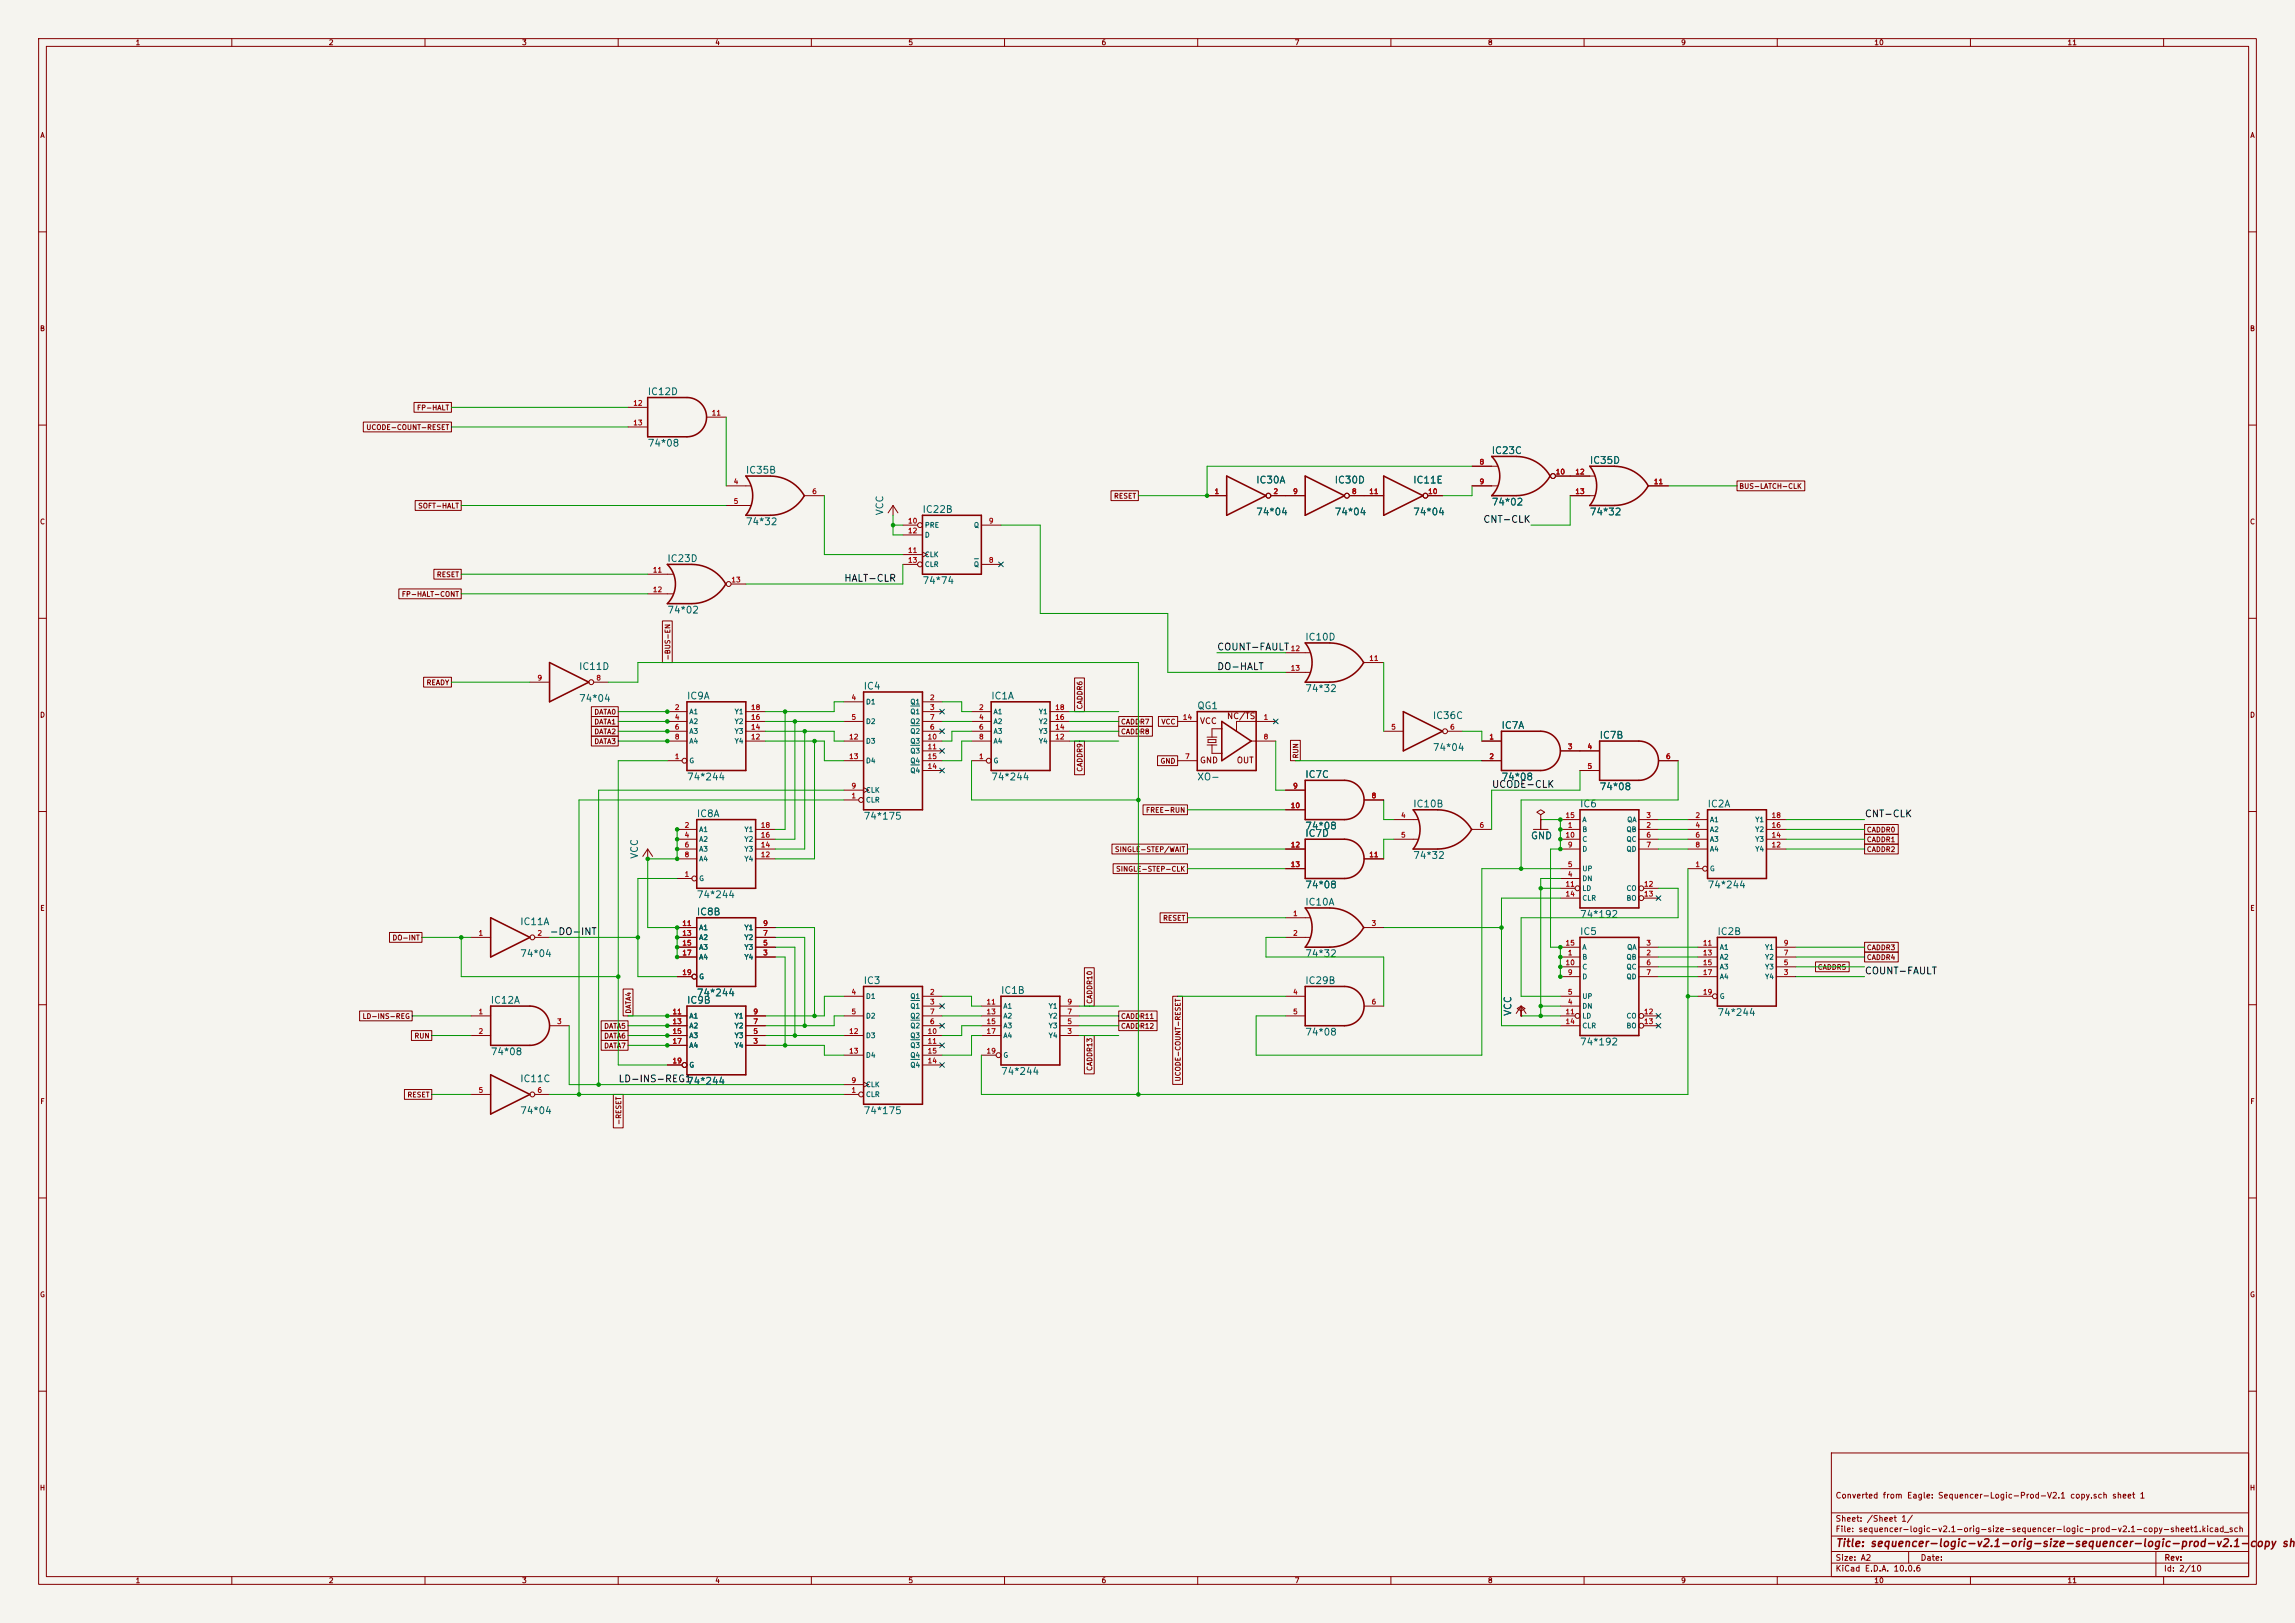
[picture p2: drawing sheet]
<svg xmlns="http://www.w3.org/2000/svg" width="594mm" height="420mm" viewBox="0 0 594 420" stroke-linecap="round" stroke-linejoin="round" font-family="sans-serif">
<defs><g id="words">
<text font-size="2" fill="#840000" x="475" y="400.8">Title: sequencer-logic-v2.1-orig-size-sequencer-logic-prod-v2.1-copy she</text>
<g font-size="1.8" fill="#006464">
<text x="167.5" y="102.7">IC12D</text>
<text x="167.5" y="116">74*08</text>
<text x="385.9" y="117.9">IC23C</text>
<text x="192.9" y="123">IC35B</text>
<text x="325" y="125.5">IC30A</text>
<text x="345.3" y="125.5">IC30D</text>
<text x="365.6" y="125.5">IC11E</text>
<text x="411.3" y="120.5">IC35D</text>
<text x="385.9" y="131.2">74*02</text>
<text x="192.9" y="136.3">74*32</text>
<text x="229" y="133.5" transform="rotate(-90 229 133.5)">VCC</text>
<text x="238.6" y="133.2">IC22B</text>
<text x="325" y="133.8">74*04</text>
<text x="345.3" y="133.8">74*04</text>
<text x="365.6" y="133.8">74*04</text>
<text x="411.3" y="133.8">74*32</text>
<text x="172.6" y="145.9">IC23D</text>
<text x="238.6" y="151.6">74*74</text>
<text x="172.6" y="159.2">74*02</text>
<text x="337.7" y="166.2">IC10D</text>
<text x="149.7" y="173.8">IC11D</text>
<text x="223.4" y="178.9">IC4</text>
<text x="337.7" y="179.5">74*32</text>
<text x="149.7" y="182">74*04</text>
<text x="177.7" y="181.4">IC9A</text>
<text x="256.4" y="181.4">IC1A</text>
<text x="309.7" y="184">QG1</text>
<text x="370.7" y="186.5">IC36C</text>
<text x="388.5" y="189">IC7A</text>
<text x="413.9" y="191.6">IC7B</text>
<text x="370.7" y="194.7">74*04</text>
<text x="177.7" y="202.4">74*244</text>
<text x="256.4" y="202.4">74*244</text>
<text x="309.7" y="202.4">XO-</text>
<text x="337.7" y="201.7">IC7C</text>
<text x="388.5" y="202.4">74*08</text>
<text x="365.6" y="209.4">IC10B</text>
<text x="408.8" y="209.4">IC6</text>
<text x="413.9" y="204.9">74*08</text>
<text x="441.8" y="209.4">IC2A</text>
<text x="180.2" y="211.9">IC8A</text>
<text x="223.4" y="212.5">74*175</text>
<text x="337.7" y="215.1">74*08</text>
<text x="337.7" y="217">IC7D</text>
<text x="396.1" y="217.6">GND</text>
<text x="165.5" y="222.4" transform="rotate(-90 165.5 222.4)">VCC</text>
<text x="365.6" y="222.7">74*32</text>
<text x="180.2" y="232.8">74*244</text>
<text x="337.7" y="230.3">74*08</text>
<text x="441.8" y="230.3">74*244</text>
<text x="134.5" y="239.8">IC11A</text>
<text x="180.2" y="237.3">IC8B</text>
<text x="337.7" y="234.8">IC10A</text>
<text x="408.8" y="237.9">74*192</text>
<text x="408.8" y="242.4">IC5</text>
<text x="444.4" y="242.4">IC2B</text>
<text x="134.5" y="248.1">74*04</text>
<text x="337.7" y="248.1">74*32</text>
<text x="223.4" y="255.1">IC3</text>
<text x="258.9" y="257.6">IC1B</text>
<text x="337.7" y="255.1">IC29B</text>
<text x="126.9" y="260.2">IC12A</text>
<text x="177.7" y="260.2">IC9B</text>
<text x="180.2" y="258.2">74*244</text>
<text x="391.6" y="263" transform="rotate(-90 391.6 263)">VCC</text>
<text x="444.4" y="263.3">74*244</text>
<text x="337.7" y="268.4">74*08</text>
<text x="126.9" y="273.5">74*08</text>
<text x="408.8" y="270.9">74*192</text>
<text x="134.5" y="280.5">IC11C</text>
<text x="177.7" y="281.1">74*244</text>
<text x="258.9" y="278.6">74*244</text>
<text x="134.5" y="288.7">74*04</text>
<text x="223.4" y="288.7">74*175</text>
</g>
<g font-size="1.8" fill="#0f0f0f">
<text x="383.8" y="135.7">CNT-CLK</text>
<text x="218.4" y="151">HALT-CLR</text>
<text x="314.9" y="173.8">DO-HALT</text>
<text x="314.9" y="168.7">COUNT-FAULT</text>
<text x="386" y="204.3">UCODE-CLK</text>
<text x="482.5" y="211.9">CNT-CLK</text>
<text x="142.2" y="242.4">-DO-INT</text>
<text x="482.5" y="252.6">COUNT-FAULT</text>
<text x="159.9" y="280.5">LD-INS-REG1</text>
</g>
<g font-size="1.5" fill="#840000">
<text x="310.4" y="187.7">VCC</text>
<text x="317.4" y="186.5">NC/TS</text>
<text x="310.4" y="197.9">GND</text>
<text x="320" y="197.9">OUT</text>
<text x="475" y="388.1">Converted from Eagle: Sequencer-Logic-Prod-V2.1 copy.sch sheet 1</text>
<text x="475" y="394.1">Sheet: /Sheet 1/</text>
<text x="475" y="396.8">File: sequencer-logic-v2.1-orig-size-sequencer-logic-prod-v2.1-copy-sheet1.kicad_sch</text>
<text x="475" y="407">KiCad E.D.A. 10.0.6</text>
<text x="475" y="404.2">Size: A2</text>
<text x="497" y="404.2">Date:</text>
<text x="560" y="407">Id: 2/10</text>
<text x="560.1" y="404.2">Rev:</text>
</g>
<g font-size="1.3" fill="#840000">
<text x="35" y="12">1</text>
<text x="85" y="12">2</text>
<text x="135" y="12">3</text>
<text x="185" y="12">4</text>
<text x="235" y="12">5</text>
<text x="285" y="12">6</text>
<text x="335" y="12">7</text>
<text x="385" y="12">8</text>
<text x="435" y="12">9</text>
<text x="485" y="12">10</text>
<text x="535" y="12">11</text>
<text x="10.3" y="36">A</text>
<text x="582.3" y="36">A</text>
<text x="10.2" y="86">B</text>
<text x="582.2" y="86">B</text>
<text x="107.8" y="106.5">FP-HALT</text>
<text x="94.7" y="111.5">UCODE-COUNT-RESET</text>
<text x="108.1" y="131.9">SOFT-HALT</text>
<text x="288.2" y="129.3">RESET</text>
<text x="450" y="126.8">BUS-LATCH-CLK</text>
<text x="10.2" y="136">C</text>
<text x="582.2" y="136">C</text>
<text x="112.9" y="149.6">RESET</text>
<text x="103.9" y="154.7">FP-HALT-CONT</text>
<text x="173.8" y="171" transform="rotate(-90 173.8 171)">-BUS-EN</text>
<text x="110.3" y="177.6">READY</text>
<text x="10.2" y="186">D</text>
<text x="153.7" y="185.2">DATA0</text>
<text x="280.5" y="183.7" transform="rotate(-90 280.5 183.7)">CADDR6</text>
<text x="582.2" y="186">D</text>
<text x="153.7" y="190.3">DATA2</text>
<text x="153.7" y="187.7">DATA1</text>
<text x="290" y="187.7">CADDR7</text>
<text x="290" y="190.3">CADDR8</text>
<text x="300.5" y="187.7">VCC</text>
<text x="153.7" y="192.8">DATA3</text>
<text x="300.2" y="197.9">GND</text>
<text x="336.3" y="196.4" transform="rotate(-90 336.3 196.4)">RUN</text>
<text x="280.5" y="199.9" transform="rotate(-90 280.5 199.9)">CADDR9</text>
<text x="296.5" y="210.6">FREE-RUN</text>
<text x="483" y="215.7">CADDR0</text>
<text x="288.4" y="220.8">SINGLE-STEP/WAIT</text>
<text x="483" y="220.8">CADDR2</text>
<text x="483" y="218.2">CADDR1</text>
<text x="288.7" y="225.8">SINGLE-STEP-CLK</text>
<text x="10.3" y="236">E</text>
<text x="300.9" y="238.5">RESET</text>
<text x="582.3" y="236">E</text>
<text x="101.4" y="243.6">DO-INT</text>
<text x="470.3" y="251.2">CADDR5</text>
<text x="483" y="246.2">CADDR3</text>
<text x="483" y="248.7">CADDR4</text>
<text x="93.7" y="263.9">LD-INS-REG</text>
<text x="163.6" y="262.4" transform="rotate(-90 163.6 262.4)">DATA4</text>
<text x="283" y="259.9" transform="rotate(-90 283 259.9)">CADDR10</text>
<text x="290" y="263.9">CADDR11</text>
<text x="107.1" y="269">RUN</text>
<text x="156.2" y="266.5">DATA5</text>
<text x="156.2" y="269">DATA6</text>
<text x="290" y="266.5">CADDR12</text>
<text x="156.2" y="271.6">DATA7</text>
<text x="283" y="277.3" transform="rotate(-90 283 277.3)">CADDR13</text>
<text x="305.9" y="280" transform="rotate(-90 305.9 280)">UCODE-COUNT-RESET</text>
<text x="10.3" y="286">F</text>
<text x="105.3" y="284.3">RESET</text>
<text x="582.3" y="286">F</text>
<text x="161.1" y="291.2" transform="rotate(-90 161.1 291.2)">-RESET</text>
<text x="10.2" y="336">G</text>
<text x="582.2" y="336">G</text>
<text x="10.2" y="386">H</text>
<text x="582.2" y="386">H</text>
<text x="35" y="410">1</text>
<text x="85" y="410">2</text>
<text x="135" y="410">3</text>
<text x="185" y="410">4</text>
<text x="235" y="410">5</text>
<text x="285" y="410">6</text>
<text x="335" y="410">7</text>
<text x="385" y="410">8</text>
<text x="435" y="410">9</text>
<text x="485" y="410">10</text>
<text x="535" y="410">11</text>
</g>
<g font-size="1.3" fill="#a90000">
<text x="163.8" y="105.3">12</text>
<text x="184.1" y="107.8">11</text>
<text x="163.8" y="110.4">13</text>
<text x="189.8" y="125.6">4</text>
<text x="382.8" y="120.5">8</text>
<text x="382.8" y="125.6">9</text>
<text x="402.5" y="123.1">10</text>
<text x="407.6" y="123.1">12</text>
<text x="427.9" y="125.6">11</text>
<text x="189.8" y="130.7">5</text>
<text x="210.1" y="128.1">6</text>
<text x="314.2" y="128.1">1</text>
<text x="329.5" y="128.1">2</text>
<text x="334.5" y="128.1">9</text>
<text x="349.8" y="128.1">8</text>
<text x="354.3" y="128.1">11</text>
<text x="369.5" y="128.1">10</text>
<text x="407.6" y="128.1">13</text>
<text x="234.9" y="135.8">10</text>
<text x="255.8" y="135.8">9</text>
<text x="234.9" y="143.4">11</text>
<text x="234.9" y="138.3">12</text>
<text x="168.8" y="148.5">11</text>
<text x="234.9" y="145.9">13</text>
<text x="255.8" y="145.9">8</text>
<text x="168.8" y="153.5">12</text>
<text x="189.2" y="151">13</text>
<text x="333.9" y="168.8">12</text>
<text x="333.9" y="173.9">13</text>
<text x="354.3" y="171.3">11</text>
<text x="139" y="176.4">9</text>
<text x="154.2" y="176.4">8</text>
<text x="174.5" y="184">2</text>
<text x="194.2" y="184">18</text>
<text x="220.2" y="181.5">4</text>
<text x="240.6" y="181.5">2</text>
<text x="240.6" y="184">3</text>
<text x="253.3" y="184">2</text>
<text x="273" y="184">18</text>
<text x="174.5" y="186.6">4</text>
<text x="174.5" y="189.1">6</text>
<text x="174.5" y="191.6">8</text>
<text x="194.2" y="191.6">12</text>
<text x="194.2" y="189.1">14</text>
<text x="194.2" y="186.6">16</text>
<text x="219.6" y="191.6">12</text>
<text x="220.2" y="186.6">5</text>
<text x="240" y="191.6">10</text>
<text x="240.6" y="189.1">6</text>
<text x="240.6" y="186.6">7</text>
<text x="253.3" y="186.6">4</text>
<text x="253.3" y="189.1">6</text>
<text x="253.3" y="191.6">8</text>
<text x="273" y="191.6">12</text>
<text x="273" y="189.1">14</text>
<text x="273" y="186.6">16</text>
<text x="306" y="186.6">14</text>
<text x="326.9" y="186.6">1</text>
<text x="326.9" y="191.6">8</text>
<text x="359.9" y="189.1">5</text>
<text x="375.2" y="189.1">6</text>
<text x="385.3" y="191.6">1</text>
<text x="174.5" y="196.7">1</text>
<text x="219.6" y="196.7">13</text>
<text x="240" y="194.2">11</text>
<text x="240" y="196.7">15</text>
<text x="253.3" y="196.7">1</text>
<text x="306.6" y="196.7">7</text>
<text x="385.3" y="196.7">2</text>
<text x="405.7" y="194.2">3</text>
<text x="410.7" y="194.2">4</text>
<text x="431.1" y="196.7">6</text>
<text x="240" y="199.3">14</text>
<text x="410.7" y="199.3">5</text>
<text x="220.2" y="206.9">1</text>
<text x="220.2" y="204.3">9</text>
<text x="333.9" y="209.4">10</text>
<text x="334.5" y="204.3">9</text>
<text x="354.9" y="206.9">8</text>
<text x="177.1" y="214.5">2</text>
<text x="196.8" y="214.5">18</text>
<text x="362.5" y="212">4</text>
<text x="382.8" y="214.5">6</text>
<text x="405.1" y="212">15</text>
<text x="405.7" y="214.5">1</text>
<text x="426" y="214.5">2</text>
<text x="426" y="212">3</text>
<text x="438.7" y="212">2</text>
<text x="438.7" y="214.5">4</text>
<text x="458.4" y="214.5">16</text>
<text x="458.4" y="212">18</text>
<text x="177.1" y="217">4</text>
<text x="177.1" y="219.6">6</text>
<text x="196.8" y="219.6">14</text>
<text x="196.8" y="217">16</text>
<text x="333.9" y="219.6">12</text>
<text x="362.5" y="217">5</text>
<text x="405.1" y="217">10</text>
<text x="405.7" y="219.6">9</text>
<text x="426" y="217">6</text>
<text x="426" y="219.6">7</text>
<text x="438.7" y="217">6</text>
<text x="438.7" y="219.6">8</text>
<text x="458.4" y="219.6">12</text>
<text x="458.4" y="217">14</text>
<text x="177.1" y="227.2">1</text>
<text x="177.1" y="222.1">8</text>
<text x="196.8" y="222.1">12</text>
<text x="333.9" y="224.7">13</text>
<text x="354.3" y="222.1">11</text>
<text x="405.7" y="227.2">4</text>
<text x="405.7" y="224.7">5</text>
<text x="438.7" y="224.7">1</text>
<text x="405.1" y="229.7">11</text>
<text x="405.1" y="232.3">14</text>
<text x="425.4" y="229.7">12</text>
<text x="425.4" y="232.3">13</text>
<text x="176.5" y="239.9">11</text>
<text x="197.4" y="239.9">9</text>
<text x="334.5" y="237.4">1</text>
<text x="354.9" y="239.9">3</text>
<text x="123.7" y="242.4">1</text>
<text x="139" y="242.4">2</text>
<text x="176.5" y="242.4">13</text>
<text x="176.5" y="245">15</text>
<text x="197.4" y="245">5</text>
<text x="197.4" y="242.4">7</text>
<text x="334.5" y="242.4">2</text>
<text x="405.1" y="245">15</text>
<text x="426" y="245">3</text>
<text x="440.6" y="245">11</text>
<text x="461.5" y="245">9</text>
<text x="176.5" y="247.5">17</text>
<text x="197.4" y="247.5">3</text>
<text x="405.1" y="250.1">10</text>
<text x="405.7" y="247.5">1</text>
<text x="426" y="247.5">2</text>
<text x="426" y="250.1">6</text>
<text x="440.6" y="247.5">13</text>
<text x="440.6" y="250.1">15</text>
<text x="461.5" y="250.1">5</text>
<text x="461.5" y="247.5">7</text>
<text x="176.5" y="252.6">19</text>
<text x="220.2" y="257.7">4</text>
<text x="240.6" y="257.7">2</text>
<text x="334.5" y="257.7">4</text>
<text x="405.7" y="257.7">5</text>
<text x="405.7" y="252.6">9</text>
<text x="426" y="252.6">7</text>
<text x="440.6" y="252.6">17</text>
<text x="440.6" y="257.7">19</text>
<text x="461.5" y="252.6">3</text>
<text x="123.7" y="262.8">1</text>
<text x="173.9" y="262.8">11</text>
<text x="194.8" y="262.8">9</text>
<text x="220.2" y="262.8">5</text>
<text x="240.6" y="260.2">3</text>
<text x="240.6" y="262.8">7</text>
<text x="255.2" y="260.2">11</text>
<text x="255.2" y="262.8">13</text>
<text x="276.1" y="262.8">7</text>
<text x="276.1" y="260.2">9</text>
<text x="334.5" y="262.8">5</text>
<text x="354.9" y="260.2">6</text>
<text x="405.1" y="262.8">11</text>
<text x="405.7" y="260.2">4</text>
<text x="425.4" y="262.8">12</text>
<text x="123.7" y="267.8">2</text>
<text x="144" y="265.3">3</text>
<text x="173.9" y="265.3">13</text>
<text x="173.9" y="267.8">15</text>
<text x="194.8" y="267.8">5</text>
<text x="194.8" y="265.3">7</text>
<text x="219.6" y="267.8">12</text>
<text x="240" y="267.8">10</text>
<text x="240.6" y="265.3">6</text>
<text x="255.2" y="265.3">15</text>
<text x="255.2" y="267.8">17</text>
<text x="276.1" y="267.8">3</text>
<text x="276.1" y="265.3">5</text>
<text x="405.1" y="265.3">14</text>
<text x="425.4" y="265.3">13</text>
<text x="173.9" y="270.4">17</text>
<text x="173.9" y="275.5">19</text>
<text x="194.8" y="270.4">3</text>
<text x="219.6" y="272.9">13</text>
<text x="240" y="270.4">11</text>
<text x="240" y="275.5">14</text>
<text x="240" y="272.9">15</text>
<text x="255.2" y="272.9">19</text>
<text x="220.2" y="280.5">9</text>
<text x="123.7" y="283.1">5</text>
<text x="139" y="283.1">6</text>
<text x="220.2" y="283.1">1</text>
</g>
<g font-size="1.3" fill="#006464">
<text x="239.2" y="136.9">PRE</text>
<text x="251.9" y="136.9">Q</text>
<text x="239.2" y="139.4">D</text>
<text x="239.2" y="144.5">CLK</text>
<text x="239.2" y="147">CLR</text>
<text x="251.9" y="147">Q</text>
<text x="178.3" y="185.1">A1</text>
<text x="190" y="185.1">Y1</text>
<text x="224" y="182.6">D1</text>
<text x="235.5" y="182.6">Q1</text>
<text x="235.5" y="185.1">Q1</text>
<text x="257" y="185.1">A1</text>
<text x="268.7" y="185.1">Y1</text>
<text x="178.3" y="187.7">A2</text>
<text x="178.3" y="190.2">A3</text>
<text x="190" y="190.2">Y3</text>
<text x="190" y="187.7">Y2</text>
<text x="224" y="187.7">D2</text>
<text x="235.5" y="190.2">Q2</text>
<text x="235.5" y="187.7">Q2</text>
<text x="257" y="187.7">A2</text>
<text x="257" y="190.2">A3</text>
<text x="268.7" y="190.2">Y3</text>
<text x="268.7" y="187.7">Y2</text>
<text x="178.3" y="197.8">G</text>
<text x="178.3" y="192.7">A4</text>
<text x="190" y="192.7">Y4</text>
<text x="224" y="192.7">D3</text>
<text x="224" y="197.8">D4</text>
<text x="235.5" y="192.7">Q3</text>
<text x="235.5" y="195.3">Q3</text>
<text x="235.5" y="197.8">Q4</text>
<text x="257" y="197.8">G</text>
<text x="257" y="192.7">A4</text>
<text x="268.7" y="192.7">Y4</text>
<text x="235.5" y="200.4">Q4</text>
<text x="224" y="208">CLR</text>
<text x="224" y="205.4">CLK</text>
<text x="180.8" y="215.6">A1</text>
<text x="192.5" y="215.6">Y1</text>
<text x="409.4" y="215.6">B</text>
<text x="409.4" y="213.1">A</text>
<text x="420.8" y="215.6">QB</text>
<text x="421" y="213.1">QA</text>
<text x="442.4" y="213.1">A1</text>
<text x="442.4" y="215.6">A2</text>
<text x="454.2" y="215.6">Y2</text>
<text x="454.2" y="213.1">Y1</text>
<text x="180.8" y="218.1">A2</text>
<text x="180.8" y="220.7">A3</text>
<text x="192.5" y="220.7">Y3</text>
<text x="192.5" y="218.1">Y2</text>
<text x="409.4" y="220.7">D</text>
<text x="409.4" y="218.1">C</text>
<text x="420.8" y="218.1">QC</text>
<text x="420.8" y="220.7">QD</text>
<text x="442.4" y="218.1">A3</text>
<text x="442.4" y="220.7">A4</text>
<text x="454.2" y="220.7">Y4</text>
<text x="454.2" y="218.1">Y3</text>
<text x="180.8" y="223.2">A4</text>
<text x="192.5" y="223.2">Y4</text>
<text x="409.4" y="225.8">UP</text>
<text x="442.4" y="225.8">G</text>
<text x="180.8" y="228.3">G</text>
<text x="409.4" y="228.3">DN</text>
<text x="409.4" y="230.8">LD</text>
<text x="409.4" y="233.4">CLR</text>
<text x="420.8" y="230.8">CO</text>
<text x="420.8" y="233.4">BO</text>
<text x="180.8" y="241">A1</text>
<text x="180.8" y="243.5">A2</text>
<text x="192.5" y="243.5">Y2</text>
<text x="192.5" y="241">Y1</text>
<text x="180.8" y="246.1">A3</text>
<text x="180.8" y="248.6">A4</text>
<text x="192.5" y="248.6">Y4</text>
<text x="192.5" y="246.1">Y3</text>
<text x="409.4" y="248.6">B</text>
<text x="409.4" y="251.2">C</text>
<text x="409.4" y="246.1">A</text>
<text x="420.8" y="248.6">QB</text>
<text x="420.8" y="251.2">QC</text>
<text x="421" y="246.1">QA</text>
<text x="445" y="246.1">A1</text>
<text x="445" y="248.6">A2</text>
<text x="445" y="251.2">A3</text>
<text x="456.7" y="251.2">Y3</text>
<text x="456.7" y="248.6">Y2</text>
<text x="456.7" y="246.1">Y1</text>
<text x="180.8" y="253.7">G</text>
<text x="409.4" y="253.7">D</text>
<text x="420.8" y="253.7">QD</text>
<text x="445" y="253.7">A4</text>
<text x="456.7" y="253.7">Y4</text>
<text x="178.3" y="263.9">A1</text>
<text x="190" y="263.9">Y1</text>
<text x="224" y="258.8">D1</text>
<text x="224" y="263.9">D2</text>
<text x="235.5" y="258.8">Q1</text>
<text x="235.5" y="261.3">Q1</text>
<text x="235.5" y="263.9">Q2</text>
<text x="259.6" y="261.3">A1</text>
<text x="259.6" y="263.9">A2</text>
<text x="271.3" y="263.9">Y2</text>
<text x="271.3" y="261.3">Y1</text>
<text x="409.4" y="261.3">DN</text>
<text x="409.4" y="258.8">UP</text>
<text x="409.4" y="263.9">LD</text>
<text x="420.8" y="263.9">CO</text>
<text x="445" y="258.8">G</text>
<text x="178.3" y="266.4">A2</text>
<text x="178.3" y="268.9">A3</text>
<text x="190" y="268.9">Y3</text>
<text x="190" y="266.4">Y2</text>
<text x="224" y="268.9">D3</text>
<text x="235.5" y="266.4">Q2</text>
<text x="235.5" y="268.9">Q3</text>
<text x="259.6" y="266.4">A3</text>
<text x="259.6" y="268.9">A4</text>
<text x="271.3" y="268.9">Y4</text>
<text x="271.3" y="266.4">Y3</text>
<text x="409.4" y="266.4">CLR</text>
<text x="420.8" y="266.4">BO</text>
<text x="178.3" y="271.5">A4</text>
<text x="190" y="271.5">Y4</text>
<text x="224" y="274">D4</text>
<text x="235.5" y="271.5">Q3</text>
<text x="235.5" y="274">Q4</text>
<text x="259.6" y="274">G</text>
<text x="178.3" y="276.6">G</text>
<text x="224" y="281.6">CLK</text>
<text x="235.5" y="276.6">Q4</text>
<text x="224" y="284.2">CLR</text>
</g>
</g></defs>
<path d="M0 0h594v420h-594z" fill="#f5f4ef" stroke="#f5f4ef" stroke-width=".26"/>
<g fill="none" stroke="#840000" stroke-width=".26">
<path d="M10 10h574v400h-574zM12 12h570v396h-570zM60 10v2M110 10v2M160 10v2M210 10v2M260 10v2M310 10v2M360 10v2M410 10v2M460 10v2M510 10v2"/>
<path d="M560 10v2M10 60h2M582 60h2M10 110h2M94 109.2h22.8v2.6h-22.8zM107.2 104.1h9.6v2.6h-9.6zM162.6 105.4h5M162.6 110.5h5M182.9 108h5.1M582 110h2M107.5 129.5h11.9v2.6h-11.9zM188 125.7h6.3"/>
<path d="M188 130.8h6.3M208.3 128.3h5.1M231.1 130.8l-1.2 1.9M231.1 130.8l1.3 1.9M231.1 130.8v2.6M233.7 135.9h3.8M233.7 138.4h5.1M254 135.9h5.1M287.6 127h7v2.5h-7zM312.4 128.3h5.1M328.9 128.3h8.9M349.2 128.3h8.9"/>
<path d="M369.6 128.3h3.8M381 120.7h6.6M381 125.7h6.6M402.6 123.2h10.1M406.4 128.3h6.3M426.7 125.7h5.1M449.6 124.5h17.5v2.5h-17.5zM103.2 152.4h16.2v2.5h-16.2zM112.3 147.3h7.1v2.6h-7.1zM167.6 148.6h6.6M167.6 153.7h6.6M189.2 151.1h3.8"/>
<path d="M233.7 146.1h3.8M233.7 143.5h5.1M238.8 142.9l1.2 .6-1.2 .6M254 146.1h5.1M10 160h2M109.6 175.3h7.2v2.5h-7.2zM137.2 176.5h5M153.7 176.5h3.8M171.4 160.7h2.6v10.8h-2.6zM278.1 175.4h2.6v8.8h-2.6zM332.7 168.9h6.4M332.7 174h6.4"/>
<path d="M353.1 171.5h5M582 160h2M153.1 190.5h6.9v2.5h-6.9zM153.1 188h6.9v2.5h-6.9zM153.1 185.4h6.9v2.6h-6.9zM153.1 182.9h6.9v2.5h-6.9zM172.7 191.8h5.1M172.7 186.7h5.1M172.7 196.9h3.8M172.7 184.2h5.1M172.7 189.2h5.1M193 191.8h5.1"/>
<path d="M193 186.7h5.1M193 184.2h5.1M193 189.2h5.1M218.4 191.8h5.1M218.4 186.7h5.1M218.4 196.9h5.1M218.4 181.6h5.1M238.8 191.8h5M238.8 186.7h5M238.8 196.9h5M238.8 194.3h5M238.8 199.4h5"/>
<path d="M238.8 184.2h5M238.8 189.2h5M238.8 181.6h5M251.5 191.8h5M251.5 186.7h5M251.5 196.9h3.8M251.5 184.2h5M251.5 189.2h5M271.8 191.8h5.1M271.8 186.7h5.1M271.8 184.2h5.1M271.8 189.2h5.1"/>
<path d="M278.1 191.8h2.6v8.7h-2.6zM289.6 185.4h8.7v2.6h-8.7zM289.6 188h8.7v2.5h-8.7zM299.6 195.6h5.2v2.5h-5.2zM299.8 185.4h5v2.6h-5zM304.8 186.7h5.1M304.8 196.9h5.1M312.4 190.8h2.6M312.4 192.8h2.6M312.7 191.4h2v.8h-2zM313.7 192.8v2.1h2.5M316.2 188.6h-2.5v2.2"/>
<path d="M323.8 191.8h6.4M330.2 186.7h-10.2v2.5M334 191.6h2.6v5.3h-2.6zM358.1 189.2h5.1M374.6 189.2h3.9M383.5 191.8h5.1M383.5 196.9h5.1M403.9 194.3h10.1M408.9 199.4h5.1M429.3 196.9h5M10 210h2M167.6 219.7l-1.2 1.9"/>
<path d="M167.6 219.7l1.3 1.9M167.6 219.7v2.6M175.3 214.6h5M175.3 217.2h5M175.3 219.7h5M195.6 214.6h5.1M195.6 217.2h5.1M195.6 219.7h5.1M218.4 207h3.8M218.4 204.5h5.1M223.5 203.8l1.3 .7-1.3 .6M287.8 218.4h19.5v2.6h-19.5z"/>
<path d="M295.8 208.3h11.5v2.5h-11.5zM332.7 219.7h5.1M332.7 204.5h5.1M332.7 209.6h5.1M353.1 207h5M360.7 212.1h6.3M360.7 217.2h6.3M381 214.6h5.1M396.9 214.6h3.8M398.8 210.8l1-.6-1-.6-1 .6 1 .6v1.3M398.8 212.1h.1M398.8 212.1v2.5"/>
<path d="M403.9 214.6h5M403.9 212.1h5M403.9 217.2h5M403.9 219.7h5M424.2 214.6h5.1M424.2 212.1h5.1M424.2 217.2h5.1M424.2 219.7h5.1M436.9 214.6h5.1M436.9 212.1h5.1M436.9 217.2h5.1M436.9 219.7h5.1"/>
<path d="M457.2 214.6h5.1M457.2 212.1h5.1M457.2 217.2h5.1M457.2 219.7h5.1M482.6 218.4h8.7v2.6h-8.7zM482.6 215.9h8.7v2.5h-8.7zM482.6 213.4h8.7v2.5h-8.7zM582 210h2M175.3 227.3h3.8M175.3 222.3h5M195.6 222.3h5.1M288.1 223.5h19.2v2.6h-19.2z"/>
<path d="M300.3 236.2h7v2.6h-7zM332.7 224.8h5.1M332.7 237.5h6.4M353.1 222.3h5M403.9 227.3h5M403.9 224.8h5M403.9 229.9h3.8M403.9 232.4h5M425.4 229.9h3.9M425.4 232.4h3.9M436.9 224.8h3.8M100.8 241.3h8.4v2.5h-8.4z"/>
<path d="M121.9 242.6h5.1M138.4 242.6h3.8M161.3 255.9h2.5v7h-2.5zM175.3 247.7h5M175.3 245.1h5M175.3 242.6h5M175.3 240h5M175.3 252.7h3.8M195.6 247.7h5.1M195.6 245.1h5.1M195.6 242.6h5.1M195.6 240h5.1"/>
<path d="M218.4 257.8h5.1M238.8 257.8h5M280.7 250.4h2.5v10h-2.5zM303.5 257.8h2.6v22.8h-2.6zM332.7 242.6h6.4M332.7 257.8h5.1M353.1 240h5M403.9 247.7h5M403.9 245.1h5M403.9 252.7h5M403.9 250.2h5M403.9 257.8h5"/>
<path d="M424.2 247.7h5.1M424.2 245.1h5.1M424.2 252.7h5.1M424.2 250.2h5.1M439.4 247.7h5.1M439.4 245.1h5.1M439.4 252.7h5.1M439.4 250.2h5.1M439.4 257.8h3.8M459.7 247.7h5.1M459.7 245.1h5.1M459.7 252.7h5.1"/>
<path d="M459.7 250.2h5.1M469.9 248.9h8.7v2.6h-8.7zM482.6 243.8h8.7v2.6h-8.7zM482.6 246.4h8.7v2.5h-8.7zM10 260h2M93.1 261.6h13.6v2.6h-13.6zM106.5 266.7h5.3v2.5h-5.3zM121.9 268h5.1M121.9 262.9h5.1M142.2 265.4h5.1M155.6 264.2h7v2.5h-7zM155.6 266.7h7v2.5h-7z"/>
<path d="M155.6 269.2h7v2.6h-7zM172.7 268h5.1M172.7 265.4h5.1M172.7 262.9h5.1M172.7 270.5h5.1M172.7 275.6h3.8M193 268h5.1M193 265.4h5.1M193 262.9h5.1M193 270.5h5.1M218.4 268h5.1M218.4 262.9h5.1"/>
<path d="M218.4 273.1h5.1M238.8 268h5M238.8 265.4h5M238.8 262.9h5M238.8 260.4h5M238.8 273.1h5M238.8 270.5h5M238.8 275.6h5M254 268h5.1M254 265.4h5.1M254 262.9h5.1M254 260.4h5.1"/>
<path d="M254 273.1h3.8M274.3 268h5.1M274.3 265.4h5.1M274.3 262.9h5.1M274.3 260.4h5.1M280.7 268h2.5v9.9h-2.5zM289.6 264.2h9.9v2.5h-9.9zM289.6 261.6h9.9v2.6h-9.9zM332.7 262.9h5.1M353.1 260.4h5M393.7 261.6l1-.6-1-.6-1 .6 1 .6v1.3M393.7 262.9h.1"/>
<path d="M393.7 260.4l-1.3 1.9M393.7 260.4l1.3 1.9M393.7 260.4v2.5M403.9 265.4h5M403.9 262.9h3.8M403.9 260.4h5M425.4 265.4h3.9M425.4 262.9h3.9M582 260h2M104.7 281.9h7.1v2.6h-7.1zM121.9 283.2h5.1M138.4 283.2h3.8"/>
<path d="M158.7 283.2h2.6v8.7h-2.6zM218.4 283.2h3.8M218.4 280.7h5.1M223.5 280l1.3 .7-1.3 .6M10 310h2M582 310h2M10 360h2M474 376h108v32h-108zM582 360h2M474 397.5h108M474 391.5h108M60 408v2"/>
<path d="M110 408v2M160 408v2M210 408v2M260 408v2M310 408v2M360 408v2M410 408v2M460 408v2M474 404.5h108M474 401.5h108M494 401.5v3M510 408v2"/>
<path d="M558 401.5v6.5M560 408v2"/>
<circle cx="238.1" cy="135.9" r=".63"/>
<circle cx="328.3" cy="128.3" r=".63"/>
<circle cx="348.6" cy="128.3" r=".63"/>
<circle cx="368.9" cy="128.3" r=".63"/>
<circle cx="402" cy="123.2" r=".63"/>
<circle cx="188.6" cy="151.1" r=".63"/>
<circle cx="238.1" cy="146" r=".63"/>
<circle cx="153" cy="176.5" r=".63"/>
<circle cx="177.2" cy="196.8" r=".63"/>
<circle cx="255.9" cy="196.8" r=".63"/>
<circle cx="374" cy="189.2" r=".63"/>
<circle cx="222.9" cy="207" r=".63"/>
<circle cx="179.7" cy="227.3" r=".63"/>
<circle cx="408.3" cy="229.9" r=".63"/>
<circle cx="424.8" cy="229.9" r=".63"/>
<circle cx="424.8" cy="232.4" r=".63"/>
<circle cx="441.3" cy="224.8" r=".63"/>
<circle cx="137.8" cy="242.6" r=".63"/>
<circle cx="179.7" cy="252.7" r=".63"/>
<circle cx="443.9" cy="257.8" r=".63"/>
<circle cx="177.2" cy="275.6" r=".63"/>
<circle cx="258.4" cy="273" r=".63"/>
<circle cx="408.3" cy="262.9" r=".63"/>
<circle cx="424.8" cy="265.4" r=".63"/>
<circle cx="424.8" cy="262.9" r=".63"/>
<circle cx="137.8" cy="283.2" r=".63"/>
<circle cx="222.9" cy="283.2" r=".63"/>
</g>
<g fill="none" stroke="#840000" stroke-width=".41">
<path d="M167.6 102.9h10.2a5.1 5.1 0 0 1 5.1 5.1 5.1 5.1 0 0 1-5.1 5h-10.2zM392.4 118.1h-6.3a7.2 7.2 0 0 1 0 10.2h6.3a10.2 10.2 0 0 0 8.8-5.2M392.5 118.1a10.1 10.1 0 0 1 8.7 5.1M199.4 123.2h-6.4a8.1 8.1 0 0 1 0 10.2h6.4M199.4 123.2a10.1 10.1 0 0 1 8.8 5.1M208.2 128.2a10.1 10.1 0 0 1-8.8 5.1M238.8 133.4h15.2v15.2h-15.2zM317.5 123.2l10.2 5.1-10.2 5.1zM337.8 123.2l10.2 5.1-10.2 5.1zM358.1 123.2l10.2 5.1-10.2 5.1zM417.8 120.7h-6.3a8.1 8.1 0 0 1 0 10.1h6.3M417.9 120.7a10.1 10.1 0 0 1 8.7 5.1"/>
<path d="M426.6 125.7a10.1 10.1 0 0 1-8.7 5.1M179.1 146.1h-6.4a7.2 7.2 0 0 1 0 10.1h6.4M179.1 146.1a10.1 10.1 0 0 1 8.8 5.1M187.9 151.1a10.1 10.1 0 0 1-8.8 5.1M142.2 171.5l10.2 5-10.2 5.1zM223.5 179.1h15.3v30.5h-15.3zM353 171.4a10.2 10.2 0 0 1-8.8 5.1h-6.4a8.1 8.1 0 0 0 0-10.1h6.4a10.2 10.2 0 0 1 8.8 5.1M177.8 181.6h15.2v17.8h-15.2zM256.5 181.6h15.3v17.8h-15.3zM309.9 184.2h15.2v15.2h-15.2zM316.2 186.7l7.6 5.1-7.6 5.1zM363.2 184.2l10.2 5-10.2 5.1z"/>
<path d="M388.6 189.2h10.2a5.1 5.1 0 0 1 5.1 5.1 5.1 5.1 0 0 1-5.1 5.1h-10.2zM414 191.8h10.2a5.1 5.1 0 0 1 5.1 5.1 5.1 5.1 0 0 1-5.1 5h-10.2zM180.3 212.1h15.3v17.8h-15.3zM337.8 217.2h10.2a5.1 5.1 0 0 1 5.1 5.1 5.1 5.1 0 0 1-5.1 5h-10.2zM337.8 201.9h10.2a5.1 5.1 0 0 1 5.1 5.1 5.1 5.1 0 0 1-5.1 5.1h-10.2zM372.1 209.6h-6.3a8.1 8.1 0 0 1 0 10.1h6.3a10.2 10.2 0 0 0 8.8-5.1M372.1 209.6a10.1 10.1 0 0 1 8.8 5.1M408.9 209.6h15.3v25.4h-15.3zM442 209.6h15.2v17.7h-15.2zM127 237.5l10.2 5.1-10.2 5.1zM180.3 237.5h15.3v17.8h-15.3zM353 240a10.2 10.2 0 0 1-8.8 5.1h-6.4a8.1 8.1 0 0 0 0-10.1h6.4a10.2 10.2 0 0 1 8.8 5.1"/>
<path d="M223.5 255.3h15.3v30.5h-15.3zM259.1 257.8h15.2v17.8h-15.2zM337.8 255.3h10.2a5.1 5.1 0 0 1 5.1 5.1 5.1 5.1 0 0 1-5.1 5h-10.2zM408.9 242.6h15.3v25.4h-15.3zM444.5 242.6h15.2v17.8h-15.2zM127 260.4h10.2a5.1 5.1 0 0 1 5 5 5.1 5.1 0 0 1-5 5.1h-10.2zM127 278.1l10.2 5.1-10.2 5.1zM177.8 260.4h15.2v17.7h-15.2z"/>
</g>
<path d="M252.2 144.6h1.1M235.7 182.7h2.3M235.7 187.8h2.3M235.7 192.9h2.3M235.7 197.9h2.3M235.7 258.9h2.3M235.7 264h2.3M235.7 269.1h2.3M235.7 274.1h2.3" fill="none" stroke="#006464" stroke-width=".26"/>
<g fill="none" stroke="#009600" stroke-width=".26">
<path d="M116.8 105.4h45.8M116.8 110.5h45.8M188 108v17.7M119.4 130.8h68.6M213.4 128.3v15.2h20.3M231.1 135.9h2.6M231.1 133.4v5h2.6M259.1 135.9h10.1v22.9h33.1v15.2h30.4M381 120.7h-68.6v7.6h-17.8M381 125.7v2.6h-7.6M406.4 128.3v7.6h-10.2M431.8 125.7h17.8"/>
<path d="M119.4 148.6h48.2M119.4 153.7h48.2M233.7 146.1v5h-40.7M116.8 176.5h20.4M157.5 176.5h7.6v-5h129.5v111.7M315 168.9h17.7M358.1 171.5v17.7M160 191.8h12.7M160 189.2h12.7M160 186.7h12.7M160 184.2h12.7M172.7 196.9h-12.7v78.7h12.7"/>
<path d="M198.1 191.8h15.3v5.1h5M198.1 189.2h17.8v2.6h2.5M198.1 186.7h20.3M203.2 184.2v30.4h-2.5M205.7 186.7v30.5h-5M208.3 189.2v30.5h-7.6M210.8 191.8v30.5h-10.1M218.4 181.6h-2.5v2.6h-17.8M243.8 181.6h5.1v2.6h2.6M243.8 186.7h7.7M251.5 189.2h-5.1v2.6h-2.6M251.5 191.8h-2.6v5.1h-5.1"/>
<path d="M251.5 196.9v10.1h43.1M276.9 191.8h12.7M276.9 189.2h12.7M276.9 186.7h12.7M276.9 184.2h12.7M330.2 191.8v12.7h2.5M335.3 196.9h48.2M378.5 189.2h5v2.6M408.9 199.4v5.1h-22.8v10.1M434.3 196.9v10.1h-40.6v17.8M175.3 214.6v7.7h-7.7v17.7h7.7v7.7M218.4 207h-68.5v76.2"/>
<path d="M218.4 204.5h-63.5v76.2M307.3 219.7h25.4M307.3 209.6h25.4M358.1 207v5.1h2.6M360.7 217.2h-2.6v5.1M398.8 212.1h5.1v7.6h-2.6v25.4h2.6v7.6M429.3 219.7h7.6M429.3 217.2h7.6M429.3 214.6h7.6M429.3 212.1h7.6M462.3 219.7h20.3M462.3 217.2h20.3"/>
<path d="M462.3 214.6h20.3M462.3 212.1h20.3M175.3 227.3h-10.2v25.4h10.2M307.3 237.5h25.4M307.3 224.8h25.4M398.8 229.9h5.1M403.9 232.4h-15.3v33h15.3M403.9 224.8h-20.4v48.3h-58.4v-10.2h7.6M403.9 227.3h-5.1v35.6M429.3 229.9h5v7.6h-40.6v20.3h10.2M436.9 224.8v58.4h-182.9v-10.1M109.2 242.6h12.7"/>
<path d="M119.4 242.6v10.1h40.6M142.2 242.6h22.9M200.7 240h10.1v22.9M200.7 247.7h2.5v22.8M200.7 245.1h5v22.9M200.7 242.6h7.6v22.8M218.4 257.8h-5v5.1h-15.3M243.8 257.8h7.7v2.6h2.5M304.8 257.8h27.9M332.7 242.6h-5v5.1h30.4v12.7M358.1 240h30.5M429.3 247.7h10.1"/>
<path d="M429.3 245.1h10.1M429.3 252.7h10.1M429.3 250.2h10.1M436.9 257.8h2.5M464.8 247.7h17.8M464.8 245.1h17.8M464.8 252.7h17.8M464.8 250.2h17.8M106.7 262.9h15.2M111.8 268h10.1M147.3 265.4v15.3h71.1M162.6 265.4h10.1"/>
<path d="M162.6 262.9h10.1M162.6 268h10.1M162.6 270.5h10.1M198.1 270.5h15.3v2.6h5M198.1 268h20.3M218.4 262.9h-2.5v2.5h-17.8M243.8 262.9h10.2M254 265.4h-5.1v2.6h-5.1M254 268h-2.5v5.1h-7.7M279.4 265.4h10.2M279.4 262.9h10.2M279.4 268h10.2"/>
<path d="M279.4 260.4h10.2M393.7 262.9h10.2M398.8 260.4h5.1M111.8 283.2h10.1M142.2 283.2h76.2"/>
</g>
<g fill="none" stroke="#000084" stroke-width=".26">
<path d="M258.5 145.4l1.2 1.3M259.7 145.4l-1.2 1.3M243.2 188.6l1.2 1.2M243.2 183.5l1.2 1.3M243.2 198.8l1.2 1.2M243.2 193.7l1.2 1.2M244.4 188.6l-1.2 1.2M244.4 183.5l-1.2 1.3M244.4 198.8l-1.2 1.2M244.4 193.7l-1.2 1.2M329.6 186.1l1.2 1.2M330.8 186.1l-1.2 1.2"/>
<path d="M428.7 231.8l1.2 1.2M429.9 231.8l-1.2 1.2M243.2 259.7l1.2 1.3M244.4 259.7l-1.2 1.3M243.2 275l1.2 1.2M243.2 264.8l1.2 1.2M243.2 269.9l1.2 1.2M244.4 275l-1.2 1.2M244.4 264.8l-1.2 1.2M244.4 269.9l-1.2 1.2M428.7 264.8l1.2 1.2M428.7 262.3l1.2 1.2"/>
<path d="M429.9 264.8l-1.2 1.2M429.9 262.3l-1.2 1.2"/>
</g>
<g fill="#009600" stroke="#009600" stroke-width=".26">
<circle cx="388.6" cy="240" r=".46"/>
<circle cx="393.7" cy="224.8" r=".46"/>
<circle cx="312.4" cy="128.3" r=".46"/>
<circle cx="436.9" cy="257.8" r=".46"/>
<circle cx="294.6" cy="283.2" r=".46"/>
<circle cx="403.9" cy="250.2" r=".46"/>
<circle cx="403.9" cy="247.7" r=".46"/>
<circle cx="403.9" cy="245.1" r=".46"/>
<circle cx="403.9" cy="212.1" r=".46"/>
<circle cx="403.9" cy="217.2" r=".46"/>
<circle cx="403.9" cy="214.6" r=".46"/>
<circle cx="398.8" cy="260.4" r=".46"/>
<circle cx="398.8" cy="262.9" r=".46"/>
<circle cx="403.9" cy="252.7" r=".46"/>
<circle cx="403.9" cy="219.7" r=".46"/>
<circle cx="398.8" cy="229.9" r=".46"/>
<circle cx="175.3" cy="245.1" r=".46"/>
<circle cx="175.3" cy="242.6" r=".46"/>
<circle cx="175.3" cy="240" r=".46"/>
<circle cx="175.3" cy="247.7" r=".46"/>
<circle cx="210.8" cy="262.9" r=".46"/>
<circle cx="208.3" cy="265.4" r=".46"/>
<circle cx="205.7" cy="268" r=".46"/>
<circle cx="203.2" cy="270.5" r=".46"/>
<circle cx="203.2" cy="184.2" r=".46"/>
<circle cx="208.3" cy="189.2" r=".46"/>
<circle cx="210.8" cy="191.8" r=".46"/>
<circle cx="205.7" cy="186.7" r=".46"/>
<circle cx="172.7" cy="189.2" r=".46"/>
<circle cx="172.7" cy="191.8" r=".46"/>
<circle cx="172.7" cy="184.2" r=".46"/>
<circle cx="172.7" cy="186.7" r=".46"/>
<circle cx="231.1" cy="135.9" r=".46"/>
<circle cx="119.4" cy="242.6" r=".46"/>
<circle cx="149.9" cy="283.2" r=".46"/>
<circle cx="154.9" cy="280.7" r=".46"/>
<circle cx="160" cy="252.7" r=".46"/>
<circle cx="175.3" cy="222.3" r=".46"/>
<circle cx="175.3" cy="219.7" r=".46"/>
<circle cx="175.3" cy="217.2" r=".46"/>
<circle cx="175.3" cy="214.6" r=".46"/>
<circle cx="172.7" cy="268" r=".46"/>
<circle cx="172.7" cy="262.9" r=".46"/>
<circle cx="172.7" cy="265.4" r=".46"/>
<circle cx="172.7" cy="270.5" r=".46"/>
<circle cx="165.1" cy="242.6" r=".46"/>
<circle cx="167.6" cy="222.3" r=".46"/>
<circle cx="294.6" cy="207" r=".46"/>
</g>
<use href="#words"/>
</svg>
